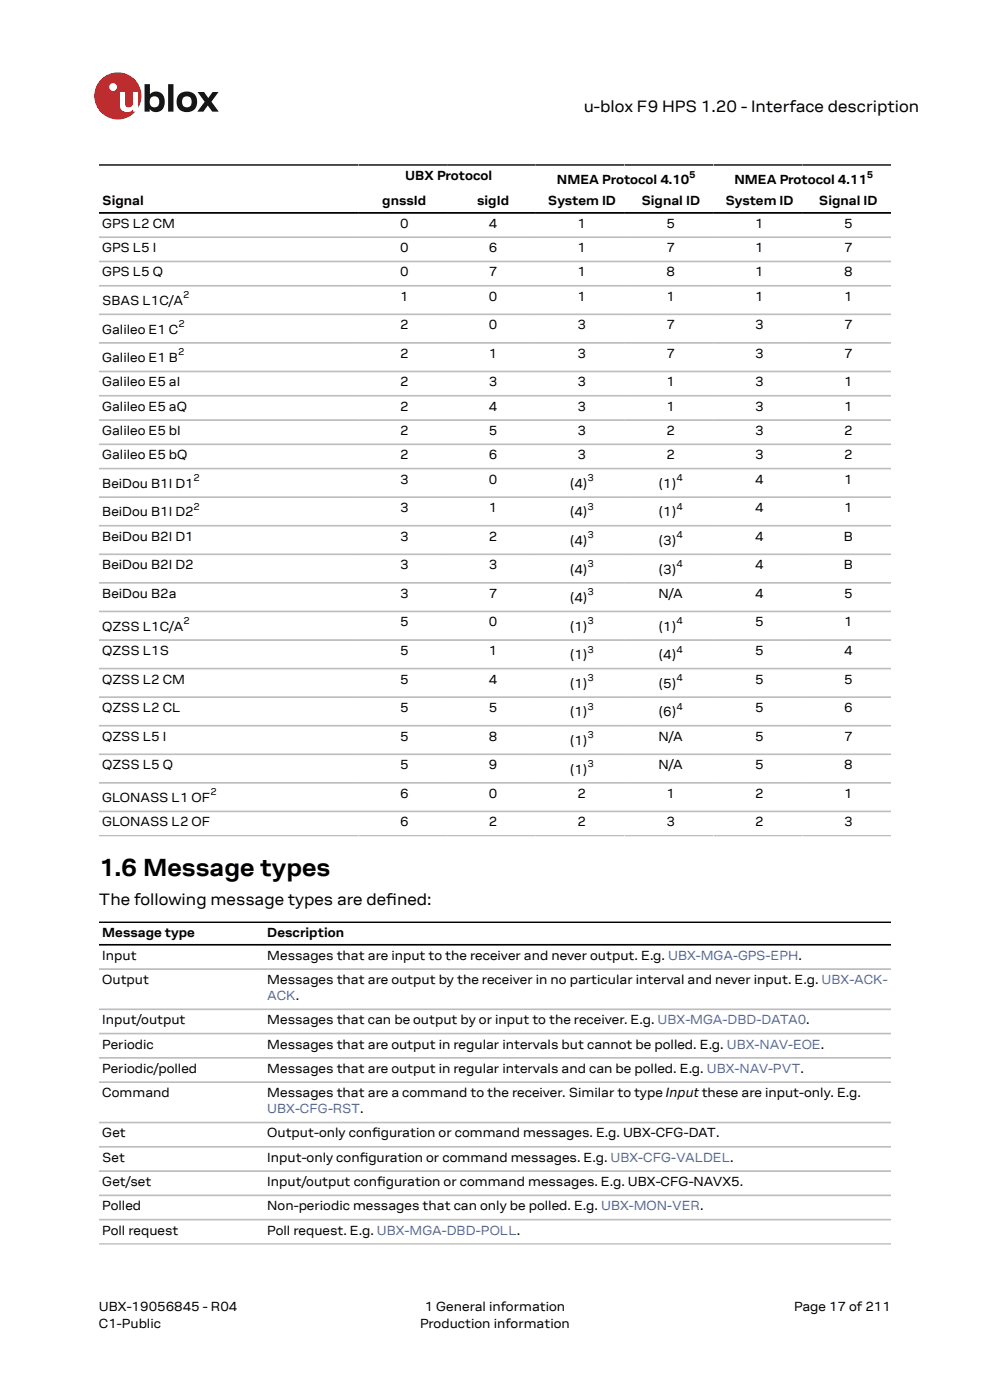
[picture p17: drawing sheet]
<svg xmlns="http://www.w3.org/2000/svg" width="210mm" height="297mm" viewBox="0 0 210 297" stroke-linecap="round" stroke-linejoin="round" font-family="sans-serif">
<defs><g id="words">
<text font-size="5.3" x="21" y="185.8">1.6 Message types</text>
<g font-size="3.5">
<text x="123.8" y="23.7">u-blox F9 HPS 1.20 - Interface description</text>
<text x="21" y="192">The following message types are defned:</text>
<text x="81.9" y="192">i</text>
</g>
<g font-size="2.8">
<text x="86" y="38.2">UBX Protocol</text>
<text x="118.1" y="39.1">NMEA Protocol 4.10</text>
<text x="155.8" y="39.1">NMEA Protocol 4.11</text>
<text x="21.7" y="43.5">Signal</text>
<text x="81.1" y="43.5">gnssId</text>
<text x="101.2" y="43.5">sigId</text>
<text x="116.2" y="43.5">System ID</text>
<text x="136.1" y="43.5">Signal ID</text>
<text x="153.9" y="43.5">System ID</text>
<text x="173.7" y="43.5">Signal ID</text>
<text x="21.7" y="48.3">GPS L2 CM</text>
<text x="21.7" y="53.5">GPS L5 I</text>
<text x="84.9" y="48.3">0</text>
<text x="84.9" y="53.5">0</text>
<text x="103.7" y="48.3">4</text>
<text x="103.7" y="53.5">6</text>
<text x="122.5" y="48.3">1</text>
<text x="122.5" y="53.5">1</text>
<text x="141.4" y="48.3">5</text>
<text x="141.4" y="53.5">7</text>
<text x="160.2" y="48.3">1</text>
<text x="160.2" y="53.5">1</text>
<text x="179" y="48.3">5</text>
<text x="179" y="53.5">7</text>
<text x="21.7" y="58.6">GPS L5 Q</text>
<text x="84.9" y="58.6">0</text>
<text x="103.7" y="58.6">7</text>
<text x="122.5" y="58.6">1</text>
<text x="141.4" y="58.6">8</text>
<text x="160.2" y="58.6">1</text>
<text x="179" y="58.6">8</text>
<text x="21.7" y="64.7">SBAS L1C/A</text>
<text x="84.9" y="63.8">1</text>
<text x="103.7" y="63.8">0</text>
<text x="122.5" y="63.8">1</text>
<text x="141.4" y="63.8">1</text>
<text x="160.2" y="63.8">1</text>
<text x="179" y="63.8">1</text>
<text x="21.7" y="70.8">Galileo E1 C</text>
<text x="84.9" y="69.9">2</text>
<text x="103.7" y="69.9">0</text>
<text x="122.5" y="69.9">3</text>
<text x="141.4" y="69.9">7</text>
<text x="160.2" y="69.9">3</text>
<text x="179" y="69.9">7</text>
<text x="21.7" y="76.8">Galileo E1 B</text>
<text x="84.9" y="75.9">2</text>
<text x="103.7" y="75.9">1</text>
<text x="122.5" y="75.9">3</text>
<text x="141.4" y="75.9">7</text>
<text x="160.2" y="75.9">3</text>
<text x="179" y="75.9">7</text>
<text x="21.7" y="82">Galileo E5 aI</text>
<text x="84.9" y="82">2</text>
<text x="103.7" y="82">3</text>
<text x="122.5" y="82">3</text>
<text x="141.4" y="82">1</text>
<text x="160.2" y="82">3</text>
<text x="179" y="82">1</text>
<text x="21.7" y="87.1">Galileo E5 aQ</text>
<text x="84.9" y="87.1">2</text>
<text x="103.7" y="87.1">4</text>
<text x="122.5" y="87.1">3</text>
<text x="141.4" y="87.1">1</text>
<text x="160.2" y="87.1">3</text>
<text x="179" y="87.1">1</text>
<text x="21.7" y="92.3">Galileo E5 bI</text>
<text x="84.9" y="92.3">2</text>
<text x="103.7" y="92.3">5</text>
<text x="122.5" y="92.3">3</text>
<text x="141.4" y="92.3">2</text>
<text x="160.2" y="92.3">3</text>
<text x="179" y="92.3">2</text>
<text x="21.7" y="97.4">Galileo E5 bQ</text>
<text x="84.9" y="97.4">2</text>
<text x="103.7" y="97.4">6</text>
<text x="122.5" y="97.4">3</text>
<text x="141.4" y="97.4">2</text>
<text x="160.2" y="97.4">3</text>
<text x="179" y="97.4">2</text>
<text x="21.7" y="103.5">BeiDou B1I D1</text>
<text x="84.9" y="102.6">3</text>
<text x="103.7" y="102.6">0</text>
<text x="120.9" y="103.5">(4)</text>
<text x="139.7" y="103.5">(1)</text>
<text x="160.2" y="102.6">4</text>
<text x="179" y="102.6">1</text>
<text x="21.7" y="109.5">BeiDou B1I D2</text>
<text x="84.9" y="108.6">3</text>
<text x="103.7" y="108.6">1</text>
<text x="120.9" y="109.5">(4)</text>
<text x="139.7" y="109.5">(1)</text>
<text x="160.2" y="108.6">4</text>
<text x="179" y="108.6">1</text>
<text x="21.7" y="114.7">BeiDou B2I D1</text>
<text x="84.9" y="114.7">3</text>
<text x="103.7" y="114.7">2</text>
<text x="120.9" y="115.6">(4)</text>
<text x="139.7" y="115.6">(3)</text>
<text x="160.2" y="114.7">4</text>
<text x="179" y="114.7">B</text>
<text x="21.7" y="120.8">BeiDou B2I D2</text>
<text x="84.9" y="120.8">3</text>
<text x="103.7" y="120.8">3</text>
<text x="120.9" y="121.7">(4)</text>
<text x="139.7" y="121.7">(3)</text>
<text x="160.2" y="120.8">4</text>
<text x="179" y="120.8">B</text>
<text x="21.7" y="126.8">BeiDou B2a</text>
<text x="84.9" y="126.8">3</text>
<text x="103.7" y="126.8">7</text>
<text x="120.9" y="127.7">(4)</text>
<text x="139.7" y="126.8">N/A</text>
<text x="160.2" y="126.8">4</text>
<text x="179" y="126.8">5</text>
<text x="21.7" y="133.8">QZSS L1C/A</text>
<text x="84.9" y="132.9">5</text>
<text x="103.7" y="132.9">0</text>
<text x="120.9" y="133.8">(1)</text>
<text x="139.7" y="133.8">(1)</text>
<text x="160.2" y="132.9">5</text>
<text x="179" y="132.9">1</text>
<text x="21.7" y="138.9">QZSS L1S</text>
<text x="84.9" y="138.9">5</text>
<text x="103.7" y="138.9">1</text>
<text x="120.9" y="139.9">(1)</text>
<text x="139.7" y="139.9">(4)</text>
<text x="160.2" y="138.9">5</text>
<text x="179" y="138.9">4</text>
<text x="21.7" y="145">QZSS L2 CM</text>
<text x="84.9" y="145">5</text>
<text x="103.7" y="145">4</text>
<text x="120.9" y="145.9">(1)</text>
<text x="139.7" y="145.9">(5)</text>
<text x="160.2" y="145">5</text>
<text x="179" y="145">5</text>
<text x="21.7" y="151.1">QZSS L2 CL</text>
<text x="84.9" y="151.1">5</text>
<text x="103.7" y="151.1">5</text>
<text x="120.9" y="152">(1)</text>
<text x="139.7" y="152">(6)</text>
<text x="160.2" y="151.1">5</text>
<text x="179" y="151.1">6</text>
<text x="21.7" y="157.1">QZSS L5 I</text>
<text x="84.9" y="157.1">5</text>
<text x="103.7" y="157.1">8</text>
<text x="120.9" y="158">(1)</text>
<text x="139.7" y="157.1">N/A</text>
<text x="160.2" y="157.1">5</text>
<text x="179" y="157.1">7</text>
<text x="21.7" y="163.2">QZSS L5 Q</text>
<text x="84.9" y="163.2">5</text>
<text x="103.7" y="163.2">9</text>
<text x="120.9" y="164.1">(1)</text>
<text x="139.7" y="163.2">N/A</text>
<text x="160.2" y="163.2">5</text>
<text x="179" y="163.2">8</text>
<text x="21.7" y="170.2">GLONASS L1 OF</text>
<text x="84.9" y="169.2">6</text>
<text x="103.7" y="169.2">0</text>
<text x="122.5" y="169.2">2</text>
<text x="141.4" y="169.2">1</text>
<text x="160.2" y="169.2">2</text>
<text x="179" y="169.2">1</text>
<text x="21.7" y="175.3">GLONASS L2 OF</text>
<text x="84.9" y="175.3">6</text>
<text x="103.7" y="175.3">2</text>
<text x="122.5" y="175.3">2</text>
<text x="141.4" y="175.3">3</text>
<text x="160.2" y="175.3">2</text>
<text x="179" y="175.3">3</text>
<text x="21.7" y="198.8">Message type</text>
<text x="21.7" y="203.6">Input</text>
<text x="56.7" y="198.8">Description</text>
<text x="56.7" y="203.6">Messages that are input to the receiver and never output. E.g. UBX-MGA-GPS-EPH.</text>
<text x="21.7" y="208.7">Output</text>
<text x="56.7" y="208.7">Messages that are output by the receiver in no particular interval and never input. E.g. UBX-ACK-</text>
<text x="21.7" y="217.3">Input/output</text>
<text x="56.7" y="217.3">Messages that can be output by or input to the receiver. E.g. UBX-MGA-DBD-DATA0.</text>
<text x="21.7" y="222.4">Periodic</text>
<text x="21.7" y="227.6">Periodic/polled</text>
<text x="56.7" y="222.4">Messages that are output in regular intervals but cannot be polled. E.g. UBX-NAV-EOE.</text>
<text x="56.7" y="227.6">Messages that are output in regular intervals and can be polled. E.g. UBX-NAV-PVT.</text>
<text x="21.7" y="232.7">Command</text>
<text x="56.7" y="232.8">Messages that are a command to the receiver. Similar to type Input these are input-only. E.g.</text>
<text x="21.7" y="241.3">Get</text>
<text x="56.7" y="241.3">Output-only confguration or command messages. E.g. UBX-CFG-DAT.</text>
<text x="78.9" y="241.3">i</text>
<text x="21.7" y="246.5">Set</text>
<text x="21.7" y="251.6">Get/set</text>
<text x="56.7" y="246.5">Input-only confguration or command messages. E.g. UBX-CFG-VALDEL.</text>
<text x="56.7" y="251.6">Input/output confguration or command messages. E.g. UBX-CFG-NAVX5.</text>
<text x="76.3" y="246.5">i</text>
<text x="80" y="251.6">i</text>
<text x="21.7" y="256.8">Polled</text>
<text x="56.7" y="256.8">Non-periodic messages that can only be polled. E.g. UBX-MON-VER.</text>
<text x="21.7" y="261.9">Poll request</text>
<text x="56.7" y="261.9">Poll request. E.g. UBX-MGA-DBD-POLL.</text>
<text x="21" y="278">UBX-19056845 - R04</text>
<text x="21" y="281.8">C1-Public</text>
<text x="89.1" y="281.8">Production information</text>
<text x="90.1" y="278">1 General information</text>
<text x="168.4" y="278">Page 17 of 211</text>
</g>
<g font-size="2.8" fill="#4664b4">
<text x="56.7" y="212.1">ACK.</text>
<text x="56.7" y="236.2">UBX-CFG-RST.</text>
</g>
<g font-size="2.1">
<text x="146.2" y="37.7">5</text>
<text x="183.9" y="37.7">5</text>
<text x="38.9" y="63.3">2</text>
<text x="37.9" y="69.4">2</text>
<text x="37.8" y="75.4">2</text>
<text x="41.1" y="102.1">2</text>
<text x="124.6" y="102.1">3</text>
<text x="143.5" y="102.1">4</text>
<text x="41.1" y="108.1">2</text>
<text x="124.6" y="108.1">3</text>
<text x="143.5" y="108.1">4</text>
<text x="124.6" y="114.2">3</text>
<text x="143.5" y="114.2">4</text>
<text x="124.6" y="120.3">3</text>
<text x="143.5" y="120.3">4</text>
<text x="124.6" y="126.3">3</text>
<text x="38.9" y="132.4">2</text>
<text x="124.6" y="132.4">3</text>
<text x="143.5" y="132.4">4</text>
<text x="124.6" y="138.4">3</text>
<text x="143.5" y="138.4">4</text>
<text x="124.6" y="144.5">3</text>
<text x="143.5" y="144.5">4</text>
<text x="124.6" y="150.6">3</text>
<text x="143.5" y="150.6">4</text>
<text x="124.6" y="156.6">3</text>
<text x="124.6" y="162.7">3</text>
<text x="44.6" y="168.7">2</text>
</g>
</g></defs>
<circle cx="25" cy="20.4" r="5" fill="#ed2023"/>
<circle cx="24" cy="18.5" r=".83" fill="#fff"/>
<g fill="#151516">
<path d="M35.7 17.9h1.1v5.8h-1.1z"/>
<path d="M41.9 19.5h1.4l.9 1.3 .9-1.3h1.3l-1.6 2.1 1.6 2.1h-1.4l-.9-1.3-1 1.3h-1.2l1.5-2.1z"/>
<path d="M32 20.7a1.17 1.17 0 0 0-.1 1.5 1.17 1.17 0 0 0 1.4 .4 1.16 1.16 0 0 0 .4-1.6 1.16 1.16 0 0 0-1.7-.3zM30.7 17.9h1.1v2.1a1.82 1.82 0 0 1 2.2-.4 1.82 1.82 0 0 1 .9 2 1.83 1.83 0 0 1-1 2 1.83 1.83 0 0 1-2.1-.5v.6h-1.1z"/>
<path d="M38.9 20.7a1.18 1.18 0 0 0-.2 1.5 1.18 1.18 0 0 0 1.5 .4 1.18 1.18 0 0 0 .4-1.5 1.18 1.18 0 0 0-1.5-.5zM37.4 21.6a2.25 2.25 0 0 1 4.5 0 2.25 2.25 0 0 1-4.5 0z"/>
</g>
<path d="M25.4 19.5h1.1v2.5a.84 .84 0 0 0 1 .8 .84 .84 0 0 0 .7-1v-2.3h1.1v4.2h-1.1v-.5a1.59 1.59 0 0 1-1.8 .5 1.59 1.59 0 0 1-1-1.5z" fill="#fff"/>
<path d="M21 35h168M21 45.2h168M21 195.6h168M21 200.4h168" fill="none" stroke="#000" stroke-width=".35"/>
<g fill="none" stroke="#bebebe" stroke-width=".35">
<path d="M21 50.3h168M21 55.5h168M21 60.6h168M21 66.7h168M21 72.7h168M21 78.8h168M21 84h168M21 89.1h168M21 94.3h168M21 99.4h168M21 105.5h168M21 111.5h168"/>
<path d="M21 117.6h168M21 123.7h168M21 129.7h168M21 135.8h168M21 141.8h168M21 147.9h168M21 154h168M21 160h168M21 166.1h168M21 172.1h168M21 177.3h168M21 205.6h168"/>
<path d="M21 219.3h168M189 214.1h-168M21 224.4h168M21 238.1h168M189 229.6h-168M21 248.4h168M21 258.7h168M189 243.3h-168M189 253.6h-168M21 263.9h168"/>
</g>
<use href="#words"/>
</svg>
